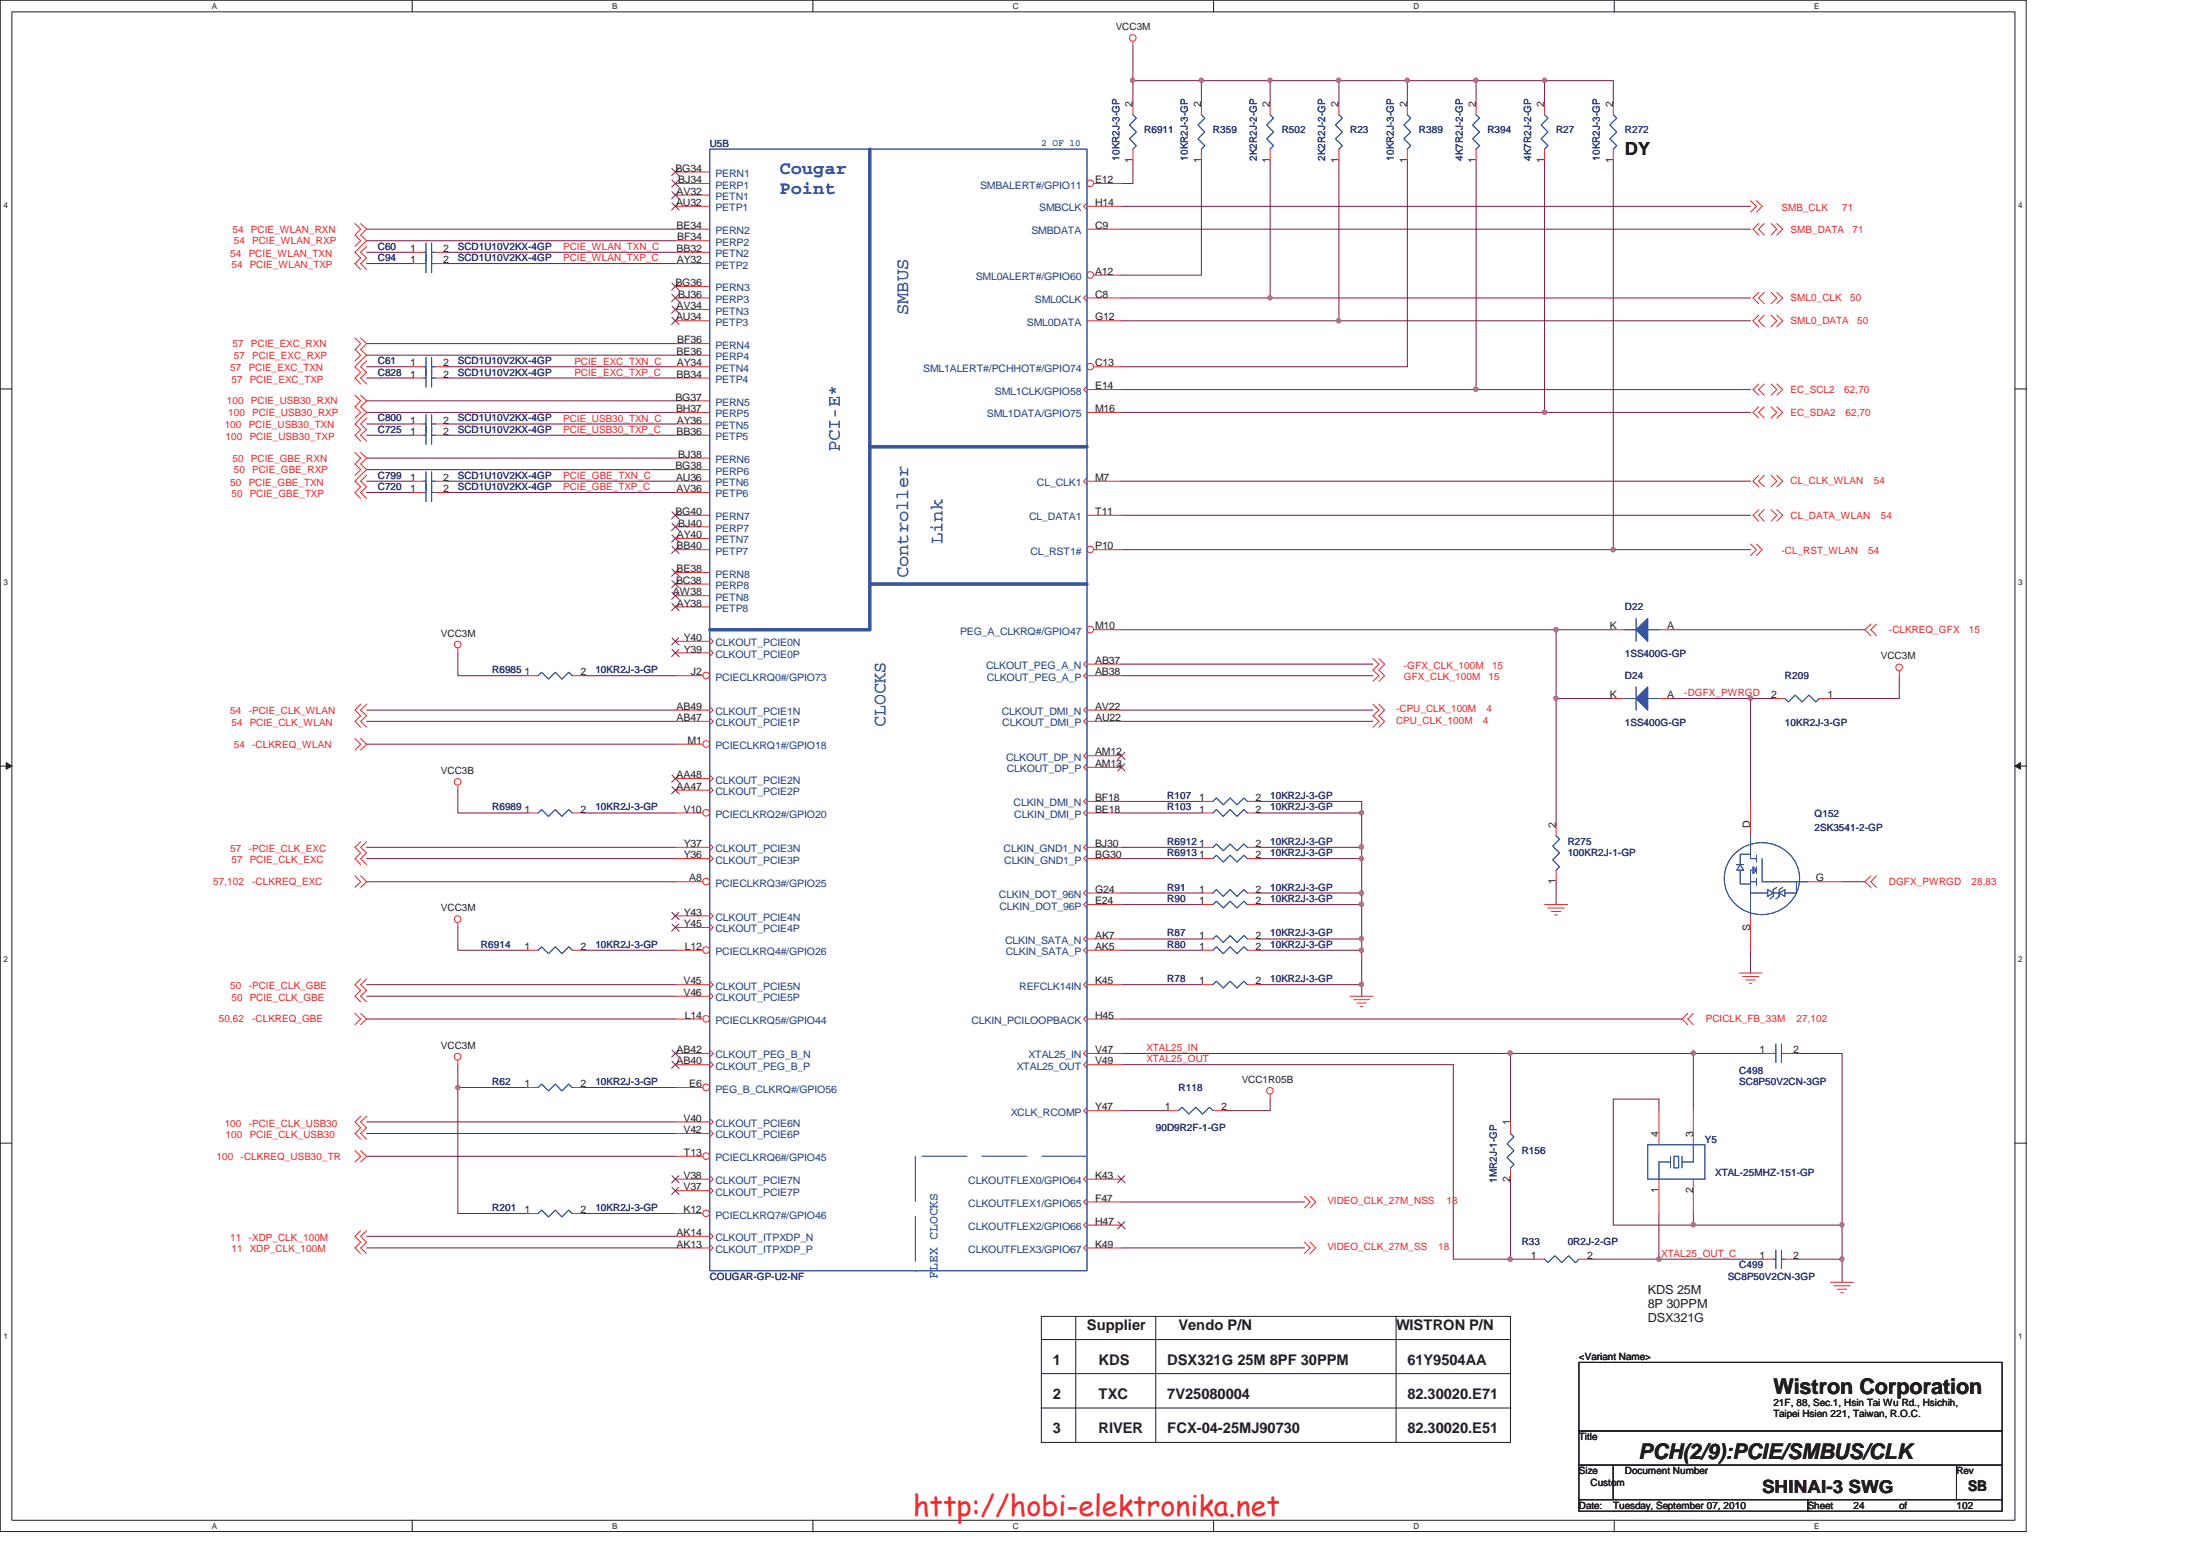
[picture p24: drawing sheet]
<svg xmlns="http://www.w3.org/2000/svg" width="297mm" height="210mm" viewBox="0 0 297 210" stroke-linecap="round" stroke-linejoin="round" font-family="sans-serif">
<defs><g id="words">
<text font-size="3.9" fill="#ed2024" x="123.7" y="205.2">http://hobi-elektronika.net</text>
<g font-size="2.9" fill="#231f20">
<text x="240.2" y="188.7">Wistron Corporation</text>
<text x="222" y="197.5">PCH(2/9):PCIE/SMBUS/CLK</text>
</g>
<g font-size="2.5" fill="#3a53a4">
<text x="105.6" y="23.6">Cougar</text>
<text x="105.6" y="26.3">Point</text>
<text x="123" y="42.7" transform="rotate(-90 123 42.7)">SMBUS</text>
<text x="113.7" y="61.3" transform="rotate(-90 113.7 61.3)">PCI-E*</text>
<text x="127.7" y="73.7" transform="rotate(-90 127.7 73.7)">Link</text>
<text x="123" y="78.3" transform="rotate(-90 123 78.3)">Controller</text>
<text x="119.9" y="98.5" transform="rotate(-90 119.9 98.5)">CLOCKS</text>
</g>
<g font-size="2.5" fill="#231f20">
<text x="220.1" y="21">DY</text>
<text x="238.7" y="202.2">SHINAI-3 SWG</text>
</g>
<g font-size="2" fill="#231f20">
<text x="142.6" y="184.7">1</text>
<text x="147.2" y="180.1">Supplier</text>
<text x="148.8" y="184.7">KDS</text>
<text x="158.1" y="184.7">DSX321G 25M 8PF 30PPM</text>
<text x="159.6" y="180.1">Vendo P/N</text>
<text x="189.1" y="180.1">WISTRON P/N</text>
<text x="190.6" y="184.7">61Y9504AA</text>
<text x="142.6" y="189.4">2</text>
<text x="148.8" y="189.4">TXC</text>
<text x="158.1" y="189.4">7V25080004</text>
<text x="190.6" y="189.4">82.30020.E71</text>
<text x="142.6" y="194.1">3</text>
<text x="148.8" y="194.1">RIVER</text>
<text x="158.1" y="194.1">FCX-04-25MJ90730</text>
<text x="190.6" y="194.1">82.30020.E51</text>
<text x="266.6" y="201.8">SB</text>
</g>
<text font-size="1.7" fill="#3a53a4" x="127" y="173.1" transform="rotate(-90 127 173.1)">FLEX CLOCKS</text>
<g font-size="1.7" fill="#231f20">
<text x="223.2" y="175.1">KDS 25M</text>
<text x="223.2" y="177.1">8P 30PPM</text>
<text x="223.2" y="179">DSX321G</text>
</g>
<g font-size="1.4" fill="#231f20">
<text x="151.1" y="4.1">VCC3M</text>
<text x="153.4" y="14.4" transform="rotate(-90 153.4 14.4)">2</text>
<text x="162.7" y="14.4" transform="rotate(-90 162.7 14.4)">2</text>
<text x="172" y="14.4" transform="rotate(-90 172 14.4)">2</text>
<text x="181.3" y="14.4" transform="rotate(-90 181.3 14.4)">2</text>
<text x="190.6" y="14.4" transform="rotate(-90 190.6 14.4)">2</text>
<text x="199.9" y="14.4" transform="rotate(-90 199.9 14.4)">2</text>
<text x="209.2" y="14.4" transform="rotate(-90 209.2 14.4)">2</text>
<text x="218.5" y="14.4" transform="rotate(-90 218.5 14.4)">2</text>
<text x="91.5" y="23.2">BG34</text>
<text x="153.4" y="22.1" transform="rotate(-90 153.4 22.1)">1</text>
<text x="162.7" y="22.1" transform="rotate(-90 162.7 22.1)">1</text>
<text x="172" y="22.1" transform="rotate(-90 172 22.1)">1</text>
<text x="181.3" y="22.1" transform="rotate(-90 181.3 22.1)">1</text>
<text x="190.6" y="22.1" transform="rotate(-90 190.6 22.1)">1</text>
<text x="199.9" y="22.1" transform="rotate(-90 199.9 22.1)">1</text>
<text x="209.2" y="22.1" transform="rotate(-90 209.2 22.1)">1</text>
<text x="218.5" y="22.1" transform="rotate(-90 218.5 22.1)">1</text>
<text x="91.6" y="27.9">AU32</text>
<text x="91.6" y="26.4">AV32</text>
<text x="91.9" y="24.8">BJ34</text>
<text x="148.3" y="24.8">E12</text>
<text x="148.3" y="27.9">H14</text>
<text x="55.5" y="34.1">1</text>
<text x="55.5" y="35.6">1</text>
<text x="60" y="34.1">2</text>
<text x="60" y="35.6">2</text>
<text x="91.6" y="31">BE34</text>
<text x="91.6" y="34.1">BB32</text>
<text x="91.7" y="35.6">AY32</text>
<text x="91.7" y="32.6">BF34</text>
<text x="148.3" y="31">C9</text>
<text x="91.5" y="38.7">BG36</text>
<text x="91.6" y="41.9">AV34</text>
<text x="91.9" y="40.3">BJ36</text>
<text x="148.3" y="37.2">A12</text>
<text x="148.3" y="40.3">C8</text>
<text x="91.6" y="43.4">AU34</text>
<text x="91.7" y="46.5">BF36</text>
<text x="148.3" y="43.4">G12</text>
<text x="55.5" y="51.1">1</text>
<text x="55.5" y="49.6">1</text>
<text x="60" y="51.1">2</text>
<text x="60" y="49.6">2</text>
<text x="91.6" y="48">BE36</text>
<text x="91.6" y="51.1">BB34</text>
<text x="91.7" y="49.6">AY34</text>
<text x="148.3" y="49.6">C13</text>
<text x="148.3" y="52.7">E14</text>
<text x="55.5" y="58.9">1</text>
<text x="55.5" y="57.4">1</text>
<text x="60" y="58.9">2</text>
<text x="60" y="57.4">2</text>
<text x="91.5" y="54.2">BG37</text>
<text x="91.6" y="55.8">BH37</text>
<text x="91.6" y="58.9">BB36</text>
<text x="91.7" y="57.4">AY36</text>
<text x="148.3" y="55.8">M16</text>
<text x="55.5" y="65.1">1</text>
<text x="60" y="65.1">2</text>
<text x="91.5" y="63.5">BG38</text>
<text x="91.6" y="65.1">AU36</text>
<text x="91.9" y="62">BJ38</text>
<text x="148.3" y="65.1">M7</text>
<text x="55.5" y="66.6">1</text>
<text x="60" y="66.6">2</text>
<text x="91.5" y="69.7">BG40</text>
<text x="91.6" y="66.6">AV36</text>
<text x="91.9" y="71.3">BJ40</text>
<text x="148.3" y="69.7">T11</text>
<text x="91.6" y="77.5">BE38</text>
<text x="91.6" y="74.4">BB40</text>
<text x="91.7" y="72.9">AY40</text>
<text x="148.3" y="74.4">P10</text>
<text x="91.1" y="80.6">AW38</text>
<text x="91.6" y="79">BC38</text>
<text x="91.7" y="82.1">AY38</text>
<text x="59.7" y="86.2">VCC3M</text>
<text x="92.6" y="86.8">Y40</text>
<text x="92.6" y="88.3">Y39</text>
<text x="148.3" y="85.2">M10</text>
<text x="148.3" y="89.9">AB37</text>
<text x="218.1" y="85.2">K</text>
<text x="225.8" y="85.2">A</text>
<text x="254.8" y="89.3">VCC3M</text>
<text x="71" y="91.4">1</text>
<text x="78.6" y="91.4">2</text>
<text x="93.6" y="91.4">J2</text>
<text x="148.3" y="91.4">AB38</text>
<text x="218.1" y="94.5">K</text>
<text x="225.8" y="94.5">A</text>
<text x="239.9" y="94.5">2</text>
<text x="247.5" y="94.5">1</text>
<text x="91.6" y="96.1">AB49</text>
<text x="91.6" y="97.6">AB47</text>
<text x="93.1" y="100.7">M1</text>
<text x="148.3" y="97.6">AU22</text>
<text x="148.3" y="96.1">AV22</text>
<text x="59.7" y="104.8">VCC3B</text>
<text x="91.6" y="105.4">AA48</text>
<text x="91.6" y="106.9">AA47</text>
<text x="148.3" y="103.8">AM13</text>
<text x="148.3" y="102.3">AM12</text>
<text x="71" y="110">1</text>
<text x="78.6" y="110">2</text>
<text x="92.6" y="110">V10</text>
<text x="148.3" y="110">BE18</text>
<text x="148.3" y="108.5">BF18</text>
<text x="162.4" y="110">1</text>
<text x="162.4" y="108.5">1</text>
<text x="170" y="110">2</text>
<text x="170" y="108.5">2</text>
<text x="210.7" y="112.1" transform="rotate(-90 210.7 112.1)">2</text>
<text x="237.1" y="112.1" transform="rotate(-90 237.1 112.1)">D</text>
<text x="92.6" y="114.7">Y37</text>
<text x="92.6" y="116.2">Y36</text>
<text x="93.3" y="119.3">A8</text>
<text x="148.3" y="114.7">BJ30</text>
<text x="148.3" y="116.2">BG30</text>
<text x="162.4" y="114.7">1</text>
<text x="162.4" y="116.2">1</text>
<text x="170" y="114.7">2</text>
<text x="170" y="116.2">2</text>
<text x="210.7" y="119.7" transform="rotate(-90 210.7 119.7)">1</text>
<text x="246" y="119.3">G</text>
<text x="59.7" y="123.4">VCC3M</text>
<text x="92.6" y="123.9">Y43</text>
<text x="92.6" y="125.5">Y45</text>
<text x="148.3" y="122.4">E24</text>
<text x="148.3" y="120.9">G24</text>
<text x="162.4" y="122.4">1</text>
<text x="162.4" y="120.9">1</text>
<text x="170" y="122.4">2</text>
<text x="170" y="120.9">2</text>
<text x="71" y="128.6">1</text>
<text x="78.6" y="128.6">2</text>
<text x="92.7" y="128.6">L12</text>
<text x="148.3" y="128.6">AK5</text>
<text x="148.3" y="127.1">AK7</text>
<text x="162.4" y="127.1">1</text>
<text x="162.4" y="128.6">1</text>
<text x="170" y="127.1">2</text>
<text x="170" y="128.6">2</text>
<text x="237.1" y="126.1" transform="rotate(-90 237.1 126.1)">S</text>
<text x="92.6" y="133.3">V45</text>
<text x="92.6" y="134.8">V46</text>
<text x="92.7" y="137.9">L14</text>
<text x="148.3" y="133.3">K45</text>
<text x="148.3" y="137.9">H45</text>
<text x="162.4" y="133.3">1</text>
<text x="170" y="133.3">2</text>
<text x="59.7" y="142">VCC3M</text>
<text x="91.6" y="142.6">AB42</text>
<text x="148.3" y="142.6">V47</text>
<text x="238.3" y="142.6">1</text>
<text x="242.9" y="142.6">2</text>
<text x="71" y="147.2">1</text>
<text x="78.6" y="147.2">2</text>
<text x="91.6" y="144.1">AB40</text>
<text x="93.3" y="147.2">E6</text>
<text x="148.3" y="144.1">V49</text>
<text x="168.2" y="146.6">VCC1R05B</text>
<text x="92.6" y="151.8">V40</text>
<text x="92.6" y="153.4">V42</text>
<text x="148.3" y="150.3">Y47</text>
<text x="157.8" y="150.3">1</text>
<text x="165.4" y="150.3">2</text>
<text x="204.6" y="152.4" transform="rotate(-90 204.6 152.4)">1</text>
<text x="224.7" y="153.9" transform="rotate(-90 224.7 153.9)">4</text>
<text x="229.3" y="153.9" transform="rotate(-90 229.3 153.9)">3</text>
<text x="92.6" y="159.6">V38</text>
<text x="92.6" y="161.2">V37</text>
<text x="92.6" y="156.5">T13</text>
<text x="148.3" y="159.6">K43</text>
<text x="204.6" y="160" transform="rotate(-90 204.6 160)">2</text>
<text x="224.7" y="161.5" transform="rotate(-90 224.7 161.5)">1</text>
<text x="229.3" y="161.5" transform="rotate(-90 229.3 161.5)">2</text>
<text x="71" y="164.2">1</text>
<text x="78.6" y="164.2">2</text>
<text x="91.6" y="167.3">AK14</text>
<text x="92.6" y="164.3">K12</text>
<text x="148.3" y="162.7">F47</text>
<text x="148.3" y="165.8">H47</text>
<text x="91.6" y="168.9">AK13</text>
<text x="148.3" y="168.9">K49</text>
<text x="207.3" y="170.4">1</text>
<text x="215" y="170.4">2</text>
<text x="238.3" y="170.4">1</text>
<text x="242.9" y="170.4">2</text>
<text x="213.9" y="184.1">&lt;Variant Name&gt;</text>
<text x="240.2" y="190.3">21F, 88, Sec.1, Hsin Tai Wu Rd., Hsichih,</text>
<text x="240.2" y="191.9">Taipei Hsien 221, Taiwan, R.O.C.</text>
<text x="213.9" y="194.9">Title</text>
<text x="213.9" y="199.6">Size</text>
<text x="215.4" y="201.2">Custom</text>
<text x="220.1" y="199.6">Document Number</text>
<text x="265" y="199.6">Rev</text>
<text x="213.9" y="204.3">Date:</text>
<text x="218.5" y="204.3">Tuesday, September 07, 2010</text>
<text x="244.9" y="204.3">Sheet</text>
<text x="251.1" y="204.3">24</text>
<text x="257.3" y="204.3">of</text>
<text x="265" y="204.3">102</text>
</g>
<g font-size="1.4" fill="#2d2d72">
<text x="96.1" y="19.9">U5B</text>
<text x="151.6" y="21.8" transform="rotate(-90 151.6 21.8)">10KR2J-3-GP</text>
<text x="155" y="18">R6911</text>
<text x="160.9" y="21.8" transform="rotate(-90 160.9 21.8)">10KR2J-3-GP</text>
<text x="164.3" y="18">R359</text>
<text x="170.2" y="21.8" transform="rotate(-90 170.2 21.8)">2K2R2J-2-GP</text>
<text x="173.6" y="18">R502</text>
<text x="179.5" y="21.8" transform="rotate(-90 179.5 21.8)">2K2R2J-2-GP</text>
<text x="182.9" y="18">R23</text>
<text x="188.8" y="21.8" transform="rotate(-90 188.8 21.8)">10KR2J-3-GP</text>
<text x="192.2" y="18">R389</text>
<text x="198.1" y="21.8" transform="rotate(-90 198.1 21.8)">4K7R2J-2-GP</text>
<text x="201.5" y="18">R394</text>
<text x="207.4" y="21.8" transform="rotate(-90 207.4 21.8)">4K7R2J-2-GP</text>
<text x="210.8" y="18">R27</text>
<text x="216.7" y="21.8" transform="rotate(-90 216.7 21.8)">10KR2J-3-GP</text>
<text x="220.1" y="18">R272</text>
<text x="51.2" y="33.8">C60</text>
<text x="51.2" y="35.4">C94</text>
<text x="62" y="33.8">SCD1U10V2KX-4GP</text>
<text x="62" y="35.4">SCD1U10V2KX-4GP</text>
<text x="51.2" y="50.9">C828</text>
<text x="51.2" y="49.3">C61</text>
<text x="62" y="50.9">SCD1U10V2KX-4GP</text>
<text x="62" y="49.3">SCD1U10V2KX-4GP</text>
<text x="51.2" y="58.6">C725</text>
<text x="51.2" y="57.1">C800</text>
<text x="62" y="58.6">SCD1U10V2KX-4GP</text>
<text x="62" y="57.1">SCD1U10V2KX-4GP</text>
<text x="51.2" y="64.8">C799</text>
<text x="62" y="64.8">SCD1U10V2KX-4GP</text>
<text x="51.2" y="66.4">C720</text>
<text x="62" y="66.4">SCD1U10V2KX-4GP</text>
<text x="220.1" y="82.6">D22</text>
<text x="220.1" y="89">1SS400G-GP</text>
<text x="66.7" y="91.1">R6985</text>
<text x="80.6" y="91.1">10KR2J-3-GP</text>
<text x="220.1" y="91.9">D24</text>
<text x="241.8" y="91.9">R209</text>
<text x="220.1" y="98.3">1SS400G-GP</text>
<text x="241.8" y="98.3">10KR2J-3-GP</text>
<text x="66.7" y="109.7">R6989</text>
<text x="80.6" y="109.7">10KR2J-3-GP</text>
<text x="158.1" y="109.7">R103</text>
<text x="158.1" y="108.2">R107</text>
<text x="172" y="109.7">10KR2J-3-GP</text>
<text x="172" y="108.2">10KR2J-3-GP</text>
<text x="245.8" y="110.7">Q152</text>
<text x="245.8" y="112.5">2SK3541-2-GP</text>
<text x="158.1" y="114.4">R6912</text>
<text x="158.1" y="115.9">R6913</text>
<text x="172" y="114.4">10KR2J-3-GP</text>
<text x="172" y="115.9">10KR2J-3-GP</text>
<text x="212.3" y="114.4">R275</text>
<text x="212.3" y="115.9">100KR2J-1-GP</text>
<text x="158.1" y="122.1">R90</text>
<text x="158.1" y="120.6">R91</text>
<text x="172" y="122.1">10KR2J-3-GP</text>
<text x="172" y="120.6">10KR2J-3-GP</text>
<text x="65.1" y="128.4">R6914</text>
<text x="80.6" y="128.4">10KR2J-3-GP</text>
<text x="158.1" y="126.8">R87</text>
<text x="158.1" y="128.4">R80</text>
<text x="172" y="126.8">10KR2J-3-GP</text>
<text x="172" y="128.4">10KR2J-3-GP</text>
<text x="158.1" y="133">R78</text>
<text x="172" y="133">10KR2J-3-GP</text>
<text x="66.7" y="146.9">R62</text>
<text x="80.6" y="146.9">10KR2J-3-GP</text>
<text x="159.6" y="147.7">R118</text>
<text x="235.6" y="145.4">C498</text>
<text x="235.6" y="146.9">SC8P50V2CN-3GP</text>
<text x="156.5" y="153.1">90D9R2F-1-GP</text>
<text x="230.9" y="154.7">Y5</text>
<text x="202.7" y="160.1" transform="rotate(-90 202.7 160.1)">1MR2J-1-GP</text>
<text x="206.1" y="156.2">R156</text>
<text x="232.3" y="159.2">XTAL-25MHZ-151-GP</text>
<text x="66.7" y="164">R201</text>
<text x="80.6" y="164">10KR2J-3-GP</text>
<text x="96.1" y="173.3">COUGAR-GP-U2-NF</text>
<text x="206.1" y="168.6">R33</text>
<text x="212.3" y="168.6">0R2J-2-GP</text>
<text x="234" y="173.3">SC8P50V2CN-3GP</text>
<text x="235.6" y="171.7">C499</text>
</g>
<g font-size="1.4" fill="#1d437e">
<text x="96.9" y="24">PERN1</text>
<text x="96.9" y="25.5">PERP1</text>
<text x="96.9" y="27.1">PETN1</text>
<text x="96.9" y="28.6">PETP1</text>
<text x="132.8" y="25.5">SMBALERT#/GPIO11</text>
<text x="140.8" y="28.6">SMBCLK</text>
<text x="96.9" y="31.7">PERN2</text>
<text x="96.9" y="33.3">PERP2</text>
<text x="96.9" y="34.8">PETN2</text>
<text x="139.7" y="31.7">SMBDATA</text>
<text x="96.9" y="39.5">PERN3</text>
<text x="96.9" y="41">PERP3</text>
<text x="96.9" y="36.4">PETP2</text>
<text x="132.2" y="37.9">SML0ALERT#/GPIO60</text>
<text x="140.2" y="41">SML0CLK</text>
<text x="96.9" y="47.2">PERN4</text>
<text x="96.9" y="42.6">PETN3</text>
<text x="96.9" y="44.1">PETP3</text>
<text x="139.1" y="44.1">SML0DATA</text>
<text x="96.9" y="48.8">PERP4</text>
<text x="96.9" y="50.3">PETN4</text>
<text x="96.9" y="51.9">PETP4</text>
<text x="125" y="50.3">SML1ALERT#/PCHHOT#/GPIO74</text>
<text x="134.7" y="53.4">SML1CLK/GPIO58</text>
<text x="96.9" y="54.9">PERN5</text>
<text x="96.9" y="56.5">PERP5</text>
<text x="96.9" y="58.1">PETN5</text>
<text x="96.9" y="59.6">PETP5</text>
<text x="133.7" y="56.5">SML1DATA/GPIO75</text>
<text x="96.9" y="62.7">PERN6</text>
<text x="96.9" y="64.3">PERP6</text>
<text x="96.9" y="65.8">PETN6</text>
<text x="140.5" y="65.8">CL_CLK1</text>
<text x="96.9" y="70.4">PERN7</text>
<text x="96.9" y="67.3">PETP6</text>
<text x="139.4" y="70.4">CL_DATA1</text>
<text x="96.9" y="72">PERP7</text>
<text x="96.9" y="73.6">PETN7</text>
<text x="96.9" y="75.1">PETP7</text>
<text x="139.6" y="75.1">CL_RST1#</text>
<text x="96.9" y="78.2">PERN8</text>
<text x="96.9" y="79.8">PERP8</text>
<text x="96.9" y="81.3">PETN8</text>
<text x="96.9" y="82.8">PETP8</text>
<text x="96.9" y="87.5">CLKOUT_PCIE0N</text>
<text x="96.9" y="89.1">CLKOUT_PCIE0P</text>
<text x="130" y="85.9">PEG_A_CLKRQ#/GPIO47</text>
<text x="96.9" y="92.2">PCIECLKRQ0#/GPIO73</text>
<text x="133.6" y="90.6">CLKOUT_PEG_A_N</text>
<text x="133.6" y="92.2">CLKOUT_PEG_A_P</text>
<text x="96.9" y="96.8">CLKOUT_PCIE1N</text>
<text x="96.9" y="98.3">CLKOUT_PCIE1P</text>
<text x="96.9" y="101.4">PCIECLKRQ1#/GPIO18</text>
<text x="135.7" y="96.8">CLKOUT_DMI_N</text>
<text x="135.8" y="98.3">CLKOUT_DMI_P</text>
<text x="96.9" y="106.1">CLKOUT_PCIE2N</text>
<text x="96.9" y="107.7">CLKOUT_PCIE2P</text>
<text x="136.3" y="103">CLKOUT_DP_N</text>
<text x="136.4" y="104.6">CLKOUT_DP_P</text>
<text x="96.9" y="110.7">PCIECLKRQ2#/GPIO20</text>
<text x="137.3" y="109.2">CLKIN_DMI_N</text>
<text x="137.4" y="110.7">CLKIN_DMI_P</text>
<text x="96.9" y="115.4">CLKOUT_PCIE3N</text>
<text x="96.9" y="116.9">CLKOUT_PCIE3P</text>
<text x="135.9" y="115.4">CLKIN_GND1_N</text>
<text x="136" y="116.9">CLKIN_GND1_P</text>
<text x="96.9" y="124.7">CLKOUT_PCIE4N</text>
<text x="96.9" y="120.1">PCIECLKRQ3#/GPIO25</text>
<text x="135.3" y="121.6">CLKIN_DOT_96N</text>
<text x="135.4" y="123.1">CLKIN_DOT_96P</text>
<text x="96.9" y="126.2">CLKOUT_PCIE4P</text>
<text x="96.9" y="129.3">PCIECLKRQ4#/GPIO26</text>
<text x="136.1" y="127.8">CLKIN_SATA_N</text>
<text x="136.2" y="129.3">CLKIN_SATA_P</text>
<text x="96.9" y="134">CLKOUT_PCIE5N</text>
<text x="96.9" y="135.5">CLKOUT_PCIE5P</text>
<text x="138" y="134">REFCLK14IN</text>
<text x="96.9" y="138.6">PCIECLKRQ5#/GPIO44</text>
<text x="96.9" y="143.3">CLKOUT_PEG_B_N</text>
<text x="131.6" y="138.6">CLKIN_PCILOOPBACK</text>
<text x="139.3" y="143.3">XTAL25_IN</text>
<text x="96.9" y="147.9">PEG_B_CLKRQ#/GPIO56</text>
<text x="96.9" y="144.8">CLKOUT_PEG_B_P</text>
<text x="137.7" y="144.8">XTAL25_OUT</text>
<text x="96.9" y="152.6">CLKOUT_PCIE6N</text>
<text x="96.9" y="154.1">CLKOUT_PCIE6P</text>
<text x="136.9" y="151">XCLK_RCOMP</text>
<text x="96.9" y="160.3">CLKOUT_PCIE7N</text>
<text x="96.9" y="161.9">CLKOUT_PCIE7P</text>
<text x="96.9" y="157.2">PCIECLKRQ6#/GPIO45</text>
<text x="131.1" y="160.3">CLKOUTFLEX0/GPIO64</text>
<text x="96.9" y="165">PCIECLKRQ7#/GPIO46</text>
<text x="131.1" y="163.4">CLKOUTFLEX1/GPIO65</text>
<text x="131.1" y="166.5">CLKOUTFLEX2/GPIO66</text>
<text x="96.9" y="168.1">CLKOUT_ITPXDP_N</text>
<text x="96.9" y="169.6">CLKOUT_ITPXDP_P</text>
<text x="131.1" y="169.6">CLKOUTFLEX3/GPIO67</text>
</g>
<text font-size="1.4" fill="#3a53a4" x="141.1" y="19.8">2 OF 10</text>
<g font-size="1.4" fill="#ec2426">
<text x="241.3" y="28.6">SMB_CLK</text>
<text x="249.5" y="28.6">71</text>
<text x="31.2" y="34.8">54</text>
<text x="31.5" y="31.5">54</text>
<text x="31.7" y="33.1">54</text>
<text x="33.7" y="34.8">PCIE_WLAN_TXN</text>
<text x="34" y="31.5">PCIE_WLAN_RXN</text>
<text x="34.2" y="33.1">PCIE_WLAN_RXP</text>
<text x="76.3" y="35.4">PCIE_WLAN_TXP_C</text>
<text x="76.3" y="33.9">PCIE_WLAN_TXN_C</text>
<text x="242.5" y="31.5">SMB_DATA</text>
<text x="250.9" y="31.5">71</text>
<text x="31.4" y="36.3">54 PCIE_WLAN_TXP</text>
<text x="242.5" y="40.8">SML0_CLK</text>
<text x="250.6" y="40.8">50</text>
<text x="31.5" y="47">57</text>
<text x="34" y="47">PCIE_EXC_RXN</text>
<text x="242.5" y="43.9">SML0_DATA</text>
<text x="251.5" y="43.9">50</text>
<text x="31.2" y="50.2">57</text>
<text x="31.4" y="51.8">57 PCIE_EXC_TXP</text>
<text x="31.7" y="48.6">57</text>
<text x="33.7" y="50.2">PCIE_EXC_TXN</text>
<text x="34.2" y="48.6">PCIE_EXC_RXP</text>
<text x="77.8" y="50.9">PCIE_EXC_TXP_C</text>
<text x="77.8" y="49.4">PCIE_EXC_TXN_C</text>
<text x="242.5" y="53.2">EC_SCL2</text>
<text x="249.8" y="53.2">62,70</text>
<text x="30.4" y="58">100</text>
<text x="30.6" y="59.6">100</text>
<text x="30.7" y="54.7">100</text>
<text x="30.9" y="56.3">100</text>
<text x="33.7" y="58">PCIE_USB30_TXN</text>
<text x="33.8" y="59.6">PCIE_USB30_TXP</text>
<text x="34" y="54.7">PCIE_USB30_RXN</text>
<text x="34.2" y="56.3">PCIE_USB30_RXP</text>
<text x="76.3" y="58.6">PCIE_USB30_TXP_C</text>
<text x="76.3" y="57.1">PCIE_USB30_TXN_C</text>
<text x="242.5" y="56.3">EC_SDA2</text>
<text x="250" y="56.3">62,70</text>
<text x="31.2" y="65.7">50</text>
<text x="31.5" y="62.5">50</text>
<text x="31.7" y="64">50</text>
<text x="33.7" y="65.7">PCIE_GBE_TXN</text>
<text x="34" y="62.5">PCIE_GBE_RXN</text>
<text x="34.2" y="64">PCIE_GBE_RXP</text>
<text x="76.3" y="64.9">PCIE_GBE_TXN_C</text>
<text x="242.5" y="65.6">CL_CLK_WLAN</text>
<text x="253.8" y="65.6">54</text>
<text x="31.4" y="67.3">50 PCIE_GBE_TXP</text>
<text x="76.3" y="66.4">PCIE_GBE_TXP_C</text>
<text x="242.5" y="70.2">CL_DATA_WLAN</text>
<text x="254.8" y="70.2">54</text>
<text x="241.3" y="75.1">-CL_RST_WLAN</text>
<text x="253.1" y="75.1">54</text>
<text x="255.9" y="85.7">-CLKREQ_GFX</text>
<text x="266.7" y="85.7">15</text>
<text x="190.2" y="92.1">GFX_CLK_100M</text>
<text x="190.2" y="90.5">-GFX_CLK_100M</text>
<text x="201.6" y="92.1">15</text>
<text x="202.1" y="90.5">15</text>
<text x="228.1" y="94.3">-DGFX_PWRGD</text>
<text x="31.2" y="96.7">54</text>
<text x="31.4" y="98.3">54 PCIE_CLK_WLAN</text>
<text x="31.7" y="101.2">54</text>
<text x="33.7" y="96.7">-PCIE_CLK_WLAN</text>
<text x="34.2" y="101.2">-CLKREQ_WLAN</text>
<text x="189.1" y="98">CPU_CLK_100M</text>
<text x="189.1" y="96.4">-CPU_CLK_100M</text>
<text x="200.9" y="98">4</text>
<text x="201.3" y="96.4">4</text>
<text x="28.9" y="119.8">57,102</text>
<text x="31.2" y="115.3">57</text>
<text x="31.4" y="116.9">57 PCIE_CLK_EXC</text>
<text x="33.7" y="115.3">-PCIE_CLK_EXC</text>
<text x="34.2" y="119.8">-CLKREQ_EXC</text>
<text x="255.9" y="119.8">DGFX_PWRGD</text>
<text x="267" y="119.8">28,83</text>
<text x="31.2" y="133.9">50</text>
<text x="31.4" y="135.5">50 PCIE_CLK_GBE</text>
<text x="33.7" y="133.9">-PCIE_CLK_GBE</text>
<text x="29.6" y="138.4">50,62</text>
<text x="34.2" y="138.4">-CLKREQ_GBE</text>
<text x="155.3" y="143.8">XTAL25_OUT</text>
<text x="155.3" y="142.3">XTAL25_IN</text>
<text x="231.1" y="138.4">PCICLK_FB_33M</text>
<text x="243.3" y="138.4">27,102</text>
<text x="30.4" y="152.5">100</text>
<text x="30.6" y="154">100</text>
<text x="33.7" y="152.5">-PCIE_CLK_USB30</text>
<text x="33.8" y="154">PCIE_CLK_USB30</text>
<text x="29.3" y="157">100</text>
<text x="32.6" y="157">-CLKREQ_USB30_TR</text>
<text x="179.8" y="163">VIDEO_CLK_27M_NSS</text>
<text x="195.9" y="163">18</text>
<text x="31.2" y="168">11</text>
<text x="31.4" y="169.5">11 XDP_CLK_100M</text>
<text x="33.7" y="168">-XDP_CLK_100M</text>
<text x="179.8" y="169.2">VIDEO_CLK_27M_SS</text>
<text x="194.8" y="169.2">18</text>
<text x="225" y="170.2">XTAL25_OUT_C</text>
</g>
<g font-size="1.1" fill="#231f20">
<text x="28.7" y="1.2">A</text>
<text x="82.9" y="1.2">B</text>
<text x="137.2" y="1.2">C</text>
<text x="191.5" y="1.2">D</text>
<text x="245.7" y="1.2">E</text>
<text x=".5" y="28.1">4</text>
<text x="273.3" y="28.1">4</text>
<text x=".5" y="79.2">3</text>
<text x="273.3" y="79.2">3</text>
<text x=".5" y="130.2">2</text>
<text x="273.3" y="130.2">2</text>
<text x=".5" y="181.3">1</text>
<text x="273.3" y="181.3">1</text>
<text x="28.7" y="207">A</text>
<text x="82.9" y="207">B</text>
<text x="137.2" y="207">C</text>
<text x="191.5" y="207">D</text>
<text x="245.7" y="207">E</text>
</g>
</g></defs>
<path d="M0 0h274.4v207.3h-274.4zM1.6 1.6h271.3v204.2h-271.3z" fill="none" stroke="#231f20" stroke-width=".14"/>
<g fill="#fff">
<path d="M28.7 .3h.7v1.1h-.7z"/>
<path d="M28.7 206h.7v1.2h-.7z"/>
</g>
<path d="M55.8 0v1.6M55.8 205.8v1.6" fill="none" stroke="#231f20" stroke-width=".14"/>
<g fill="#fff">
<path d="M82.9 .3h.7v1.1h-.7z"/>
<path d="M82.9 206h.7v1.2h-.7z"/>
</g>
<path d="M110.1 0v1.6M110.1 205.8v1.6" fill="none" stroke="#231f20" stroke-width=".14"/>
<g fill="#fff">
<path d="M137.2 .3h.8v1.1h-.8z"/>
<path d="M137.2 206h.8v1.2h-.8z"/>
</g>
<path d="M164.4 0v1.6M164.4 205.8v1.6" fill="none" stroke="#231f20" stroke-width=".14"/>
<g fill="#fff">
<path d="M191.5 .3h.7v1.1h-.7z"/>
<path d="M191.5 206h.7v1.2h-.7z"/>
</g>
<path d="M218.6 0v1.6M218.6 205.8v1.6" fill="none" stroke="#231f20" stroke-width=".14"/>
<g fill="#fff">
<path d="M245.7 .3h.8v1.1h-.8z"/>
<path d="M245.7 206h.8v1.2h-.8z"/>
<path d="M.5 27.1h.6v1.2h-.6z"/>
<path d="M273.3 27.1h.6v1.2h-.6z"/>
<path d="M.5 78.2h.6v1.2h-.6z"/>
<path d="M273.3 78.2h.6v1.2h-.6z"/>
</g>
<path d="M0 52.7h1.6M272.9 52.7h1.6" fill="none" stroke="#231f20" stroke-width=".14"/>
<g fill="#fff">
<path d="M.5 129.2h.6v1.2h-.6z"/>
<path d="M273.3 129.2h.6v1.2h-.6z"/>
</g>
<path d="M0 103.7h1.6M272.9 103.7h1.6" fill="none" stroke="#231f20" stroke-width=".14"/>
<path d="M.8 103.2l.8 .5-.8 .4z" fill="#231f20"/>
<path d="M.8 103.2l.8 .5-.8 .4z" fill="none" stroke="#231f20" stroke-width=".14"/>
<path d="M272.9 103.7l.8-.5v.9z" fill="#231f20"/>
<path d="M272.9 103.7l.8-.5v.9z" fill="none" stroke="#231f20" stroke-width=".14"/>
<g fill="#fff">
<path d="M.5 180.3h.6v1.2h-.6z"/>
<path d="M273.3 180.3h.6v1.2h-.6z"/>
</g>
<path d="M0 154.8h1.6M272.9 154.8h1.6" fill="none" stroke="#231f20" stroke-width=".14"/>
<g fill="none" stroke="#7f1542" stroke-width=".14">
<path d="M49.7 49.7h6.1M49.7 51.2h6.1M49.7 46.5h41.8M49.7 48.1h41.8M60.5 49.7h31M60.5 51.2h31M49.7 65.1h6.1M49.7 66.7h6.1M49.7 62h41.8M49.7 63.6h41.8M60.5 65.1h31M60.5 66.7h31"/>
<path d="M49.7 97.7h41.8M49.7 96.1h41.8M49.7 100.7h41.8M49.7 114.7h41.8M49.7 116.2h41.8M49.7 119.4h41.8M49.7 133.3h41.8M49.7 134.9h41.8M49.7 138h41.8M62 144.1v3.1h9.3M62 147.2v17.1M79.1 147.2h12.4"/>
<path d="M79.1 164.3h12.4"/>
</g>
<circle cx="62" cy="147.2" r=".3" fill="#b8529f"/>
<circle cx="62" cy="147.2" r=".3" fill="none" stroke="#b8529f" stroke-width=".14"/>
<path d="M62 88.4v3.1h9.3M79.1 91.5h12.4M151.9 150.4h6.2M172 148.8v1.6h-6.1M204.6 142.6v9.3M204.6 159.6v10.9M49.7 167.4h41.8M49.7 168.9h41.8M62 164.3h9.3M151.9 168.9h24.8M151.9 162.7h24.8" fill="none" stroke="#7f1542" stroke-width=".14"/>
<circle cx="204.6" cy="170.5" r=".3" fill="#b8529f"/>
<circle cx="204.6" cy="170.5" r=".3" fill="none" stroke="#b8529f" stroke-width=".14"/>
<path d="M229.4 142.6h9.3" fill="none" stroke="#7f1542" stroke-width=".14"/>
<circle cx="229.4" cy="142.6" r=".3" fill="#b8529f"/>
<circle cx="229.4" cy="142.6" r=".3" fill="none" stroke="#b8529f" stroke-width=".14"/>
<path d="M151.9 144.1h44.9v26.4h10.9M151.9 142.6h52.7M224.7 170.5h14" fill="none" stroke="#7f1542" stroke-width=".14"/>
<circle cx="224.7" cy="170.5" r=".3" fill="#b8529f"/>
<circle cx="224.7" cy="170.5" r=".3" fill="none" stroke="#b8529f" stroke-width=".14"/>
<path d="M249.5 170.5v3.1" fill="none" stroke="#7f1542" stroke-width=".14"/>
<circle cx="249.5" cy="170.5" r=".29" fill="#b8529f"/>
<circle cx="249.5" cy="170.5" r=".29" fill="none" stroke="#b8529f" stroke-width=".14"/>
<path d="M204.6 142.6h24.8M224.7 164.3v6.2" fill="none" stroke="#7f1542" stroke-width=".14"/>
<circle cx="204.6" cy="142.6" r=".3" fill="#b8529f"/>
<circle cx="204.6" cy="142.6" r=".3" fill="none" stroke="#b8529f" stroke-width=".14"/>
<path d="M229.4 142.6v7.8M243.3 142.6h6.2v23.3h-31v-17.1h6.2M229.4 164.3v1.6M243.3 170.5h6.2" fill="none" stroke="#7f1542" stroke-width=".14"/>
<circle cx="249.5" cy="165.8" r=".29" fill="#b8529f"/>
<circle cx="249.5" cy="165.8" r=".29" fill="none" stroke="#b8529f" stroke-width=".14"/>
<circle cx="229.4" cy="165.8" r=".3" fill="#b8529f"/>
<circle cx="229.4" cy="165.8" r=".3" fill="none" stroke="#b8529f" stroke-width=".14"/>
<path d="M151.9 114.7h10.8M151.9 116.2h10.8M151.9 138h75.9M151.9 120.9h10.8M151.9 122.5h10.8M151.9 127.1h10.8M151.9 128.6h10.8M151.9 133.3h10.8M170.5 128.6h13.9M249.5 165.9v4.6" fill="none" stroke="#7f1542" stroke-width=".14"/>
<circle cx="184.4" cy="128.6" r=".3" fill="#b8529f"/>
<circle cx="184.4" cy="128.6" r=".3" fill="none" stroke="#b8529f" stroke-width=".14"/>
<path d="M170.5 127.1h13.9M170.5 122.5h13.9M170.5 120.9h13.9" fill="none" stroke="#7f1542" stroke-width=".14"/>
<circle cx="184.4" cy="120.9" r=".3" fill="#b8529f"/>
<circle cx="184.4" cy="120.9" r=".3" fill="none" stroke="#b8529f" stroke-width=".14"/>
<path d="M170.5 116.2h13.9" fill="none" stroke="#7f1542" stroke-width=".14"/>
<circle cx="184.4" cy="116.2" r=".3" fill="#b8529f"/>
<circle cx="184.4" cy="116.2" r=".3" fill="none" stroke="#b8529f" stroke-width=".14"/>
<path d="M170.5 114.7h13.9" fill="none" stroke="#7f1542" stroke-width=".14"/>
<circle cx="184.4" cy="114.7" r=".3" fill="#b8529f"/>
<circle cx="184.4" cy="114.7" r=".3" fill="none" stroke="#b8529f" stroke-width=".14"/>
<path d="M170.5 110.1h13.9" fill="none" stroke="#7f1542" stroke-width=".14"/>
<circle cx="184.4" cy="110" r=".29" fill="#b8529f"/>
<circle cx="184.4" cy="110" r=".29" fill="none" stroke="#b8529f" stroke-width=".14"/>
<path d="M170.5 108.5h13.9M184.4 133.3v1.6" fill="none" stroke="#7f1542" stroke-width=".14"/>
<circle cx="184.4" cy="133.3" r=".29" fill="#b8529f"/>
<circle cx="184.4" cy="133.3" r=".29" fill="none" stroke="#b8529f" stroke-width=".14"/>
<path d="M184.4 114.7v1.5M184.4 120.9v6.2" fill="none" stroke="#7f1542" stroke-width=".14"/>
<circle cx="184.4" cy="122.4" r=".3" fill="#b8529f"/>
<circle cx="184.4" cy="122.4" r=".3" fill="none" stroke="#b8529f" stroke-width=".14"/>
<path d="M153.5 6.3v4.6M209.2 10.9h9.3v3.1M218.5 21.8v52.6h-66.6M151.9 52.7h48M151.9 43.4h29.5M151.9 55.8h57.3M151.9 97.7h34.1M151.9 96.1h34.1M151.9 89.9h34.1M151.9 91.5h34.1" fill="none" stroke="#7f1542" stroke-width=".14"/>
<circle cx="218.5" cy="74.4" r=".29" fill="#b8529f"/>
<circle cx="218.5" cy="74.4" r=".29" fill="none" stroke="#b8529f" stroke-width=".14"/>
<path d="M209.2 21.8v34" fill="none" stroke="#7f1542" stroke-width=".14"/>
<circle cx="209.2" cy="55.8" r=".29" fill="#b8529f"/>
<circle cx="209.2" cy="55.8" r=".29" fill="none" stroke="#b8529f" stroke-width=".14"/>
<path d="M199.9 21.8v30.9h37.2M209.2 55.8h27.9" fill="none" stroke="#7f1542" stroke-width=".14"/>
<circle cx="199.9" cy="52.7" r=".3" fill="#b8529f"/>
<circle cx="199.9" cy="52.7" r=".3" fill="none" stroke="#b8529f" stroke-width=".14"/>
<path d="M181.4 21.8v21.6h55.7M190.6 21.8v27.9h-38.7" fill="none" stroke="#7f1542" stroke-width=".14"/>
<circle cx="181.3" cy="43.4" r=".3" fill="#b8529f"/>
<circle cx="181.3" cy="43.4" r=".3" fill="none" stroke="#b8529f" stroke-width=".14"/>
<path d="M199.9 10.9h9.3M151.9 27.9h85.2M151.9 31h85.2M153.5 21.8v3h-1.6M162.7 21.8v15.4h-10.8M172 40.3h65.1M151.9 65.1h85.2M151.9 69.8h85.2M218.5 74.4h18.6" fill="none" stroke="#7f1542" stroke-width=".14"/>
<circle cx="209.2" cy="10.9" r=".3" fill="#b8529f"/>
<circle cx="209.2" cy="10.9" r=".3" fill="none" stroke="#b8529f" stroke-width=".14"/>
<circle cx="199.9" cy="10.9" r=".3" fill="#b8529f"/>
<circle cx="199.9" cy="10.9" r=".3" fill="none" stroke="#b8529f" stroke-width=".14"/>
<path d="M153.5 14v-3.1h9.2v3.1M209.2 10.9v3.1" fill="none" stroke="#7f1542" stroke-width=".14"/>
<circle cx="153.4" cy="10.9" r=".3" fill="#b8529f"/>
<circle cx="153.4" cy="10.9" r=".3" fill="none" stroke="#b8529f" stroke-width=".14"/>
<path d="M162.7 10.9h9.3v3.1" fill="none" stroke="#7f1542" stroke-width=".14"/>
<circle cx="162.7" cy="10.9" r=".3" fill="#b8529f"/>
<circle cx="162.7" cy="10.9" r=".3" fill="none" stroke="#b8529f" stroke-width=".14"/>
<path d="M172 10.9h9.4v3.1" fill="none" stroke="#7f1542" stroke-width=".14"/>
<circle cx="172" cy="10.9" r=".29" fill="#b8529f"/>
<circle cx="172" cy="10.9" r=".29" fill="none" stroke="#b8529f" stroke-width=".14"/>
<path d="M181.4 10.9h9.2v3.1" fill="none" stroke="#7f1542" stroke-width=".14"/>
<circle cx="181.3" cy="10.9" r=".3" fill="#b8529f"/>
<circle cx="181.3" cy="10.9" r=".3" fill="none" stroke="#b8529f" stroke-width=".14"/>
<path d="M190.6 10.9h9.3v3.1" fill="none" stroke="#7f1542" stroke-width=".14"/>
<circle cx="190.6" cy="10.9" r=".3" fill="#b8529f"/>
<circle cx="190.6" cy="10.9" r=".3" fill="none" stroke="#b8529f" stroke-width=".14"/>
<path d="M172 21.8v18.5" fill="none" stroke="#7f1542" stroke-width=".14"/>
<circle cx="172" cy="40.3" r=".29" fill="#b8529f"/>
<circle cx="172" cy="40.3" r=".29" fill="none" stroke="#b8529f" stroke-width=".14"/>
<path d="M151.9 40.3h20.1M184.4 108.5v1.6M184.4 116.2v4.7M184.4 127.1v1.5M215.4 170.5h9.3" fill="none" stroke="#7f1542" stroke-width=".14"/>
<circle cx="184.4" cy="127.1" r=".3" fill="#b8529f"/>
<circle cx="184.4" cy="127.1" r=".3" fill="none" stroke="#b8529f" stroke-width=".14"/>
<path d="M151.9 85.3h58.9M224.7 148.8v1.6" fill="none" stroke="#7f1542" stroke-width=".14"/>
<circle cx="210.7" cy="85.3" r=".29" fill="#b8529f"/>
<circle cx="210.7" cy="85.3" r=".29" fill="none" stroke="#b8529f" stroke-width=".14"/>
<path d="M226.3 85.3h26.3M237.1 94.6v13.9M249.5 119.4h3.1M237.1 128.6v3.1" fill="none" stroke="#7f1542" stroke-width=".14"/>
<circle cx="237.1" cy="94.5" r=".29" fill="#b8529f"/>
<circle cx="237.1" cy="94.5" r=".29" fill="none" stroke="#b8529f" stroke-width=".14"/>
<path d="M210.8 94.6v17M218.5 85.3h-7.7v9.3h7.7M226.3 94.6h13.9" fill="none" stroke="#7f1542" stroke-width=".14"/>
<circle cx="210.7" cy="94.5" r=".29" fill="#b8529f"/>
<circle cx="210.7" cy="94.5" r=".29" fill="none" stroke="#b8529f" stroke-width=".14"/>
<g fill="none" stroke="#7f1542" stroke-width=".14">
<path d="M49.7 34.2h6.1M49.7 35.7h6.1M49.7 31h41.8M49.7 32.6h41.8M60.5 34.2h31M60.5 35.7h31M49.7 57.4h6.1M49.7 58.9h6.1M49.7 54.3h41.8M49.7 55.8h41.8M60.5 58.9h31M60.5 57.4h31"/>
<path d="M257.3 91.5v3.1h-9.4M62 107v3.1h9.3M79.1 110.1h12.4M151.9 108.5h10.8M151.9 110.1h10.8M184.4 110.1v4.6M210.8 119.4v3.1M62 125.6v3h9.3M79.1 128.6h12.4M184.4 128.6v4.7h-13.9M49.7 156.5h41.8M49.7 153.5h41.8"/>
<path d="M49.7 151.9h41.8"/>
</g>
<g fill="none" stroke="#ec2426" stroke-width=".14">
<path d="M153.5 14v1.5M153.5 5.6v.7M172 14v1.5M181.4 14v1.5M209.2 14v1.5M48.1 30.3l.7 .7-.7 .8 .7 .8-.7 .8M48.8 30.3l.9 .7-.9 .8 .9 .8-1.6 1.6 .7 .7-.7 .8 .7 .8M49.7 33.4l-.9 .8 .9 .7-.9 .8 .9 .8M55.8 34.2h1.6M58.9 34.2h1.6M153.5 20.2v1.6M172 20.2v1.6"/>
<path d="M181.4 20.2v1.6M209.2 20.2v1.6M237.1 27.2l.8 .7-.8 .8M237.9 27.2l.8 .7-.8 .8M238.2 30.3l-.8 .7 .8 .8M238.2 39.6l-.8 .7 .8 .8M239 30.3l-.8 .7 .8 .8M239 39.6l-.8 .7 .8 .8M239.9 30.3l.8 .7-.8 .8M239.9 39.6l.8 .7-.8 .8M240.7 30.3l.8 .7-.8 .8M240.7 39.6l.8 .7-.8 .8"/>
<path d="M48.1 45.8l.7 .7-.7 .8 .7 .8-.7 .7M48.1 53.5l.7 .8-.7 .8 .7 .7-.7 .8M48.8 45.8l.9 .7-.9 .8 .9 .8-1.6 1.6 .7 .7-.7 .8 .7 .8M48.8 53.5l.9 .8-.9 .8 .9 .7-1.6 1.6 .7 .8-.7 .7 .7 .8M49.7 48.8l-.9 .9 .9 .7-.9 .8 .9 .8M49.7 56.6l-.9 .8 .9 .8-.9 .7 .9 .8M55.8 51.2h1.6M55.8 58.9h1.6M58.9 51.2h1.6M58.9 58.9h1.6M238.2 42.7l-.8 .7 .8 .8M238.2 55.1l-.8 .7 .8 .8"/>
<path d="M238.2 52l-.8 .7 .8 .8M239 42.7l-.8 .7 .8 .8M239 55.1l-.8 .7 .8 .8M239 52l-.8 .7 .8 .8M239.9 42.7l.8 .7-.8 .8M239.9 55.1l.8 .7-.8 .8M239.9 52l.8 .7-.8 .8M240.7 42.7l.8 .7-.8 .8M240.7 55.1l.8 .7-.8 .8M240.7 52l.8 .7-.8 .8M48.1 61.3l.7 .7-.7 .8 .7 .8-.7 .7M48.8 61.3l.9 .7-.9 .8 .9 .8-1.6 1.5 .7 .8-.7 .8 .7 .8"/>
<path d="M49.7 64.3l-.9 .8 .9 .8-.9 .8 .9 .8M55.8 66.7h1.6M58.9 66.7h1.6M237.1 73.7l.8 .7-.8 .8M237.9 73.7l.8 .7-.8 .8M238.2 69l-.8 .8 .8 .8M238.2 64.3l-.8 .8 .8 .8M239 69l-.8 .8 .8 .8M239 64.3l-.8 .8 .8 .8M239.9 69l.8 .8-.8 .8M239.9 64.3l.8 .8-.8 .8M240.7 69l.8 .8-.8 .8"/>
<path d="M240.7 64.3l.8 .8-.8 .8M48.1 100l.7 .7-.7 .9M48.8 95.3l-.7 .8 .7 .8-.7 .8 .7 .8M48.8 100l.9 .7-.9 .9M49.7 95.3l-.9 .8 .9 .8-.9 .8 .9 .8M62 87.8v.6M186 95.3l.8 .8-.8 .8 .8 .8-.8 .8M186 89.2l.8 .7-.8 .8 .8 .8-.8 .7M186.8 95.3l.7 .8-.7 .8 .7 .8-.7 .8M186.8 89.2l.7 .7-.7 .8 .7 .8-.7 .7M218.5 94.6h1.6M224.7 94.6h1.6"/>
<path d="M253.4 84.5l-.8 .8 .8 .8M254.2 84.5l-.8 .8 .8 .8M257.3 90.8v.7M48.1 118.6l.7 .8-.7 .7M48.8 114l-.7 .7 .7 .8-.7 .7 .7 .8M48.8 118.6l.9 .8-.9 .7M49.7 114l-.9 .7 .9 .8-.9 .7 .9 .8M62 106.3v.7M71.3 110.1h1.6M77.5 110.1h1.6M162.7 114.7h1.6M168.9 114.7h1.6"/>
<path d="M210.8 111.6v1.6M210.8 117.8v1.6M237.1 108.5v4.7M244.9 119.4h4.6M253.4 118.6l-.8 .8 .8 .7M254.2 118.6l-.8 .8 .8 .7M48.1 137.2l.7 .8-.7 .7M48.8 132.5l-.7 .8 .7 .8-.7 .8 .7 .7M48.8 137.2l.9 .8-.9 .7M49.7 132.5l-.9 .8 .9 .8-.9 .8 .9 .7M62 124.9v.7M162.7 122.5h1.6"/>
<path d="M162.7 127.1h1.6M168.9 122.5h1.6M168.9 127.1h1.6M182.9 134.9h3.1M183.3 135.3h2.2M183.8 135.8h1.2M184.3 136.3h.3M209.2 122.5h3.1M209.7 122.9h2.2M210.1 123.4h1.3M210.6 123.9h.3M228.6 137.2l-.8 .8 .8 .7"/>
<path d="M229.4 137.2l-.8 .8 .8 .7M235.6 131.7h3.1M236 132.2h2.2M236.5 132.7h1.2M237 133.1h.3M237.1 124v4.6M48.1 155.8l.7 .7-.7 .8M48.8 151.1l-.7 .8 .7 .8-.7 .8 .7 .7M48.8 155.8l.9 .7-.9 .8M49.7 151.1l-.9 .8 .9 .8-.9 .8 .9 .7M62 143.5v.6M172 148.2v.6"/>
<path d="M204.6 151.9v1.6M204.6 158.1v1.5M224.7 150.4v4.6M224.7 159.6v4.7M229.4 150.4v4.6M229.4 159.6v4.7M238.7 142.6h1.5M241.8 142.6h1.5M48.8 166.6l-.7 .8 .7 .8-.7 .7 .7 .8M49.7 166.6l-.9 .8 .9 .8-.9 .7 .9 .8M176.7 168.2l.8 .7-.8 .8M176.7 162l.8 .7-.8 .8"/>
<path d="M177.5 168.2l.7 .7-.7 .8M177.5 162l.7 .7-.7 .8M207.7 170.5h1.5M213.9 170.5h1.5M247.9 173.6h3.2M248.4 174.1h2.2M248.9 174.5h1.2M249.3 175h.4"/>
<circle cx="153.4" cy="5.1" r=".45"/>
<circle cx="62" cy="87.3" r=".45"/>
<circle cx="257.2" cy="90.4" r=".45"/>
<circle cx="62" cy="105.8" r=".45"/>
<circle cx="62" cy="124.4" r=".45"/>
<circle cx="62" cy="143.1" r=".45"/>
<circle cx="172" cy="147.7" r=".45"/>
</g>
<g fill="none" stroke="#231f20" stroke-width=".14">
<path d="M141.1 178.2h63.5v17.1h-63.5zM145.7 178.2v17.1M156.5 178.2v17.1M189.1 178.2v17.1M141.1 186h63.5M141.1 190.6h63.5M141.1 181.4h63.5M213.9 184.4h57.3v9.3h-57.3zM213.9 193.7h57.3v4.7h-57.3zM213.9 198.4h4.6v4.6h-4.6zM218.5 198.4h46.5v4.6h-46.5zM265 198.4h6.2v4.6h-6.2z"/>
<path d="M213.9 203h31v1.6h-31zM244.9 203h26.3v1.6h-26.3z"/>
</g>
<g fill="none" stroke="#3a53a4" stroke-width=".14">
<path d="M153.5 15.5l.4 .5-.9 .9 .9 1-.9 .9 .9 .9-.4 .5M172 15.5l.5 .5-.9 .9 .9 1-.9 .9 .9 .9-.5 .5M181.4 15.5l.4 .5-.9 .9 .9 1-.9 .9 .9 .9-.4 .5M209.2 15.5l.5 .5-1 .9 1 1-1 .9 1 .9-.5 .5M57.4 34.2h.3M57.7 32.9v2.5M58.5 34.2h.4M58.5 32.9v2.5M57.4 51.2h.3M57.4 58.9h.3M57.7 49.9v2.5M57.7 57.7v2.5"/>
<path d="M58.5 51.2h.4M58.5 58.9h.4M58.5 49.9v2.5M58.5 57.7v2.5M57.4 66.7h.3M57.7 65.4v2.5M58.5 66.7h.4M58.5 65.4v2.5M72.9 110.1l.5-.5 .9 .9 .9-.9 .9 .9 .9-.9 .5 .5M164.3 114.7l.5-.4 .9 .9 .9-.9 1 .9 .9-.9 .4 .4M210.8 113.2l.4 .4-.9 1 .9 .9-.9 .9 .9 .9-.4 .5M234.7 115.8a5.2 5.2 0 0 1 5.6-1.5 5.2 5.2 0 0 1 3.5 4.7 5.1 5.1 0 0 1-5.1 4.8 5.1 5.1 0 0 1-5.2-4.8 4.7 4.7 0 0 1 1.2-3.2z"/>
<path d="M235.7 117.8v1.9h1.4M235.7 117l.5 .8h-1zM237.1 115.7h-1.4v1.3h-.5h1M237.1 113.2v3h.8M237.4 117.3l.5 .5-.5 .5zM237.9 119.4h-.8v4.6M237.9 117.8h-.8v1.6M237.9 115.8v.9M237.9 117.3v1M237.9 118.9v.9M238.7 116.2v3.2h1.5M240.1 119.4h4.8"/>
<path d="M243.3 119.4v1.5h-1.5M164.3 122.5l.5-.5 .9 .9 .9-.9 1 .9 .9-.9 .4 .5M164.3 127.1l.5-.4 .9 .9 .9-.9 1 .9 .9-.9 .4 .4M237.1 120.9h2.3M239.4 120.4l.8 .5-.8 .5zM240.7 120.1l-.5 .3M241 120.9l.8-.5v1zM241 121.4l-.5 .3M241.5 120.1l-.5 .3v1v-.5h-.8v-.5v1l-.5 .3M204.6 153.5l.5 .4-1 1 1 .9-1 .9 1 .9-.5 .5M223.2 155h7.7v4.6h-7.7zM226.3 156.5v1.6"/>
<path d="M226.3 157.3h-1.6v2.3M226.7 156.5h.7v1.6h-.7zM227.8 156.5v1.6M229.4 155v2.3h-1.6M240.2 142.6h.3M240.5 141.3v2.5M241.3 141.3v2.5M241.3 142.6h.5M209.2 170.5l.5 .4 .9-.9 .9 .9 1-.9 .9 .9 .5-.4"/>
</g>
<path d="M221.6 94.6l1.6-1.6v3.1z" fill="#3a53a4"/>
<path d="M220.1 94.6h1.5M221.6 93v3.1M221.6 94.6l1.6-1.6v3.1zM223.2 94.6h1.5" fill="none" stroke="#3a53a4" stroke-width=".14"/>
<path d="M221.6 94.6l1.6-1.6v3.1z" fill="#3a53a4"/>
<g fill="none" stroke="#3a53a4" stroke-width=".14">
<path d="M190.6 15.5l.5 .5-.9 .9 .9 1-.9 .9 .9 .9-.5 .5M57.4 35.7h.3M57.7 34.5v2.4M58.5 35.7h.4M58.5 34.5v2.4M57.4 49.7h.3M57.7 48.4v2.5M58.5 49.7h.4M58.5 48.4v2.5M220.1 94.6h1.5M221.6 93v3.1M221.6 94.6l1.6-1.6v3.1z"/>
<path d="M223.2 94.6h1.5M241.8 94.6l.4 .4 1-.9 .9 .9 .9-.9 1 .9 .4-.4M164.3 116.2l.5-.4 .9 .9 .9-.9 1 .9 .9-.9 .4 .4M164.3 110.1l.5-.5 .9 .9 .9-.9 1 .9 .9-.9 .4 .5M164.3 108.5l.5-.5 .9 1 .9-1 1 1 .9-1 .4 .5M72.9 128.6l.5-.4 .9 .9 .9-.9 .9 .9 .9-.9 .5 .4M164.3 133.3l.5-.5 .9 1 .9-1 1 1 .9-1 .4 .5M164.3 120.9l.5-.5 .9 1 .9-1 1 1 .9-1 .4 .5M240.2 170.5h.3M240.5 169.2v2.5M241.3 169.2v2.5M241.3 170.5h.5"/>
</g>
<g fill="none" stroke="#ec2426" stroke-width=".14">
<path d="M190.6 14v1.5M55.8 35.7h1.6M58.9 35.7h1.6M91.5 35.7h4.6M91.5 23.3h4.6M91.5 24.8h4.6M91.5 31h4.6M91.5 32.6h4.6M91.5 38.8h4.6M91.5 26.4h4.6M91.5 27.9h4.6M91.5 34.2h4.6"/>
<path d="M190.6 20.2v1.6M55.8 49.7h1.6M58.9 49.7h1.6M91.5 49.7h4.6M91.5 40.3h4.6M91.5 46.5h4.6M91.5 48.1h4.6M91.5 54.3h4.6M91.5 55.8h4.6M91.5 41.9h4.6M91.5 43.4h4.6M91.5 51.2h4.6"/>
<path d="M91.5 57.4h4.6M91.5 58.9h4.6M91.5 62h4.6M91.5 63.6h4.6M91.5 69.8h4.6M91.5 71.3h4.6M91.5 77.5h4.6M91.5 79.1h4.6M91.5 65.1h4.6M91.5 66.7h4.6M91.5 72.9h4.6M91.5 74.4h4.6"/>
<path d="M91.5 80.6h4.6M91.5 82.2h4.6M91.5 86.8h4.6M91.5 88.4h4.6M91.5 96.1h4.6M91.5 97.7h4.6M96.1 86.4l.5 .4-.5 .5M96.1 87.9l.5 .5-.5 .5M96.1 95.7l.5 .4-.5 .5M96.1 97.2l.5 .5-.5 .4M147.2 89.4l-.4 .5 .4 .5M147.2 91l-.4 .5 .4 .4"/>
<path d="M147.2 89.9h4.7M147.2 91.5h4.7M240.2 94.6h1.6M246.4 94.6h1.5M91.5 116.2h4.6M91.5 105.4h4.6M91.5 107h4.6M91.5 114.7h4.6M96.1 104.9l.5 .5-.5 .5M96.1 106.5l.5 .5-.5 .4M96.1 114.3l.5 .4-.5 .5M96.1 115.8l.5 .4-.5 .5"/>
<path d="M147.2 114.3l-.4 .4 .4 .5M147.2 115.8l-.4 .4 .4 .5M147.2 108l-.4 .5 .4 .5M147.2 109.6l-.4 .5 .4 .4M147.2 116.2h4.7M147.2 110.1h4.7M147.2 108.5h4.7M147.2 114.7h4.7M162.7 116.2h1.6M162.7 110.1h1.6M162.7 108.5h1.6M168.9 116.2h1.6"/>
<path d="M168.9 110.1h1.6M168.9 108.5h1.6M71.3 128.6h1.6M77.5 128.6h1.6M91.5 133.3h4.6M91.5 124h4.6M91.5 125.6h4.6M91.5 134.9h4.6M96.1 123.5l.5 .5-.5 .5M96.1 125.1l.5 .5-.5 .4M96.1 132.8l.5 .5-.5 .5M96.1 134.4l.5 .5-.5 .4"/>
<path d="M147.2 120.4l-.4 .5 .4 .5M147.2 122l-.4 .5 .4 .4M147.2 126.7l-.4 .4 .4 .5M147.2 128.2l-.4 .4 .4 .5M147.2 132.8l-.4 .5 .4 .5M147.2 137.5l-.4 .5 .4 .4M147.2 133.3h4.7M147.2 120.9h4.7M147.2 128.6h4.7M147.2 122.5h4.7M147.2 127.1h4.7M147.2 138h4.7"/>
<path d="M162.7 133.3h1.6M162.7 120.9h1.6M168.9 133.3h1.6M168.9 120.9h1.6M147.2 142.2l-.4 .4 .4 .5M147.2 143.7l-.4 .4 .4 .5M147.2 142.6h4.7M147.2 144.1h4.7M238.7 170.5h1.5M241.8 170.5h1.5"/>
</g>
<g fill="none" stroke="#7f431c" stroke-width=".14">
<path d="M91 22.8l1 1M91 24.4l1 1M91 38.3l1 1M91 39.9l1 .9M91 25.9l1 1M91 27.5l1 .9M91.9 22.8l-.9 1M91.9 24.4l-.9 1M91.9 38.3l-.9 1M91.9 39.9l-.9 .9M91.9 25.9l-.9 1M91.9 27.5l-.9 .9"/>
<path d="M91 41.4l1 1M91 43l1 .9M91.9 41.4l-.9 1M91.9 43l-.9 .9M91 69.3l1 1M91 70.9l1 .9M91 77l1 1M91 78.6l1 1M91 72.4l1 1M91 74l1 .9M91.9 69.3l-.9 1M91.9 70.9l-.9 .9"/>
<path d="M91.9 77l-.9 1M91.9 78.6l-.9 1M91.9 72.4l-.9 1M91.9 74l-.9 .9M91 80.2l1 .9M91 81.7l1 1M91 86.4l1 .9M91 87.9l1 1M91.9 80.2l-.9 .9M91.9 81.7l-.9 1M91.9 86.4l-.9 .9M91.9 87.9l-.9 1"/>
<path d="M91 104.9l1 1M91 106.5l1 1M91.9 104.9l-.9 1M91.9 106.5l-.9 1M91 123.5l1 1M91 125.1l1 1M91.9 123.5l-.9 1M91.9 125.1l-.9 1"/>
</g>
<circle cx="147.7" cy="85.2" r=".45" fill="#fff"/>
<g fill="none" stroke="#ec2426" stroke-width=".14">
<path d="M148.2 85.3h3.7"/>
<circle cx="147.7" cy="85.2" r=".45"/>
</g>
<circle cx="95.6" cy="91.5" r=".45" fill="#fff"/>
<g fill="none" stroke="#ec2426" stroke-width=".14">
<path d="M91.5 91.5h3.7"/>
<circle cx="95.6" cy="91.5" r=".45"/>
</g>
<circle cx="95.6" cy="100.7" r=".45" fill="#fff"/>
<g fill="none" stroke="#ec2426" stroke-width=".14">
<path d="M91.5 100.7h3.7"/>
<circle cx="95.6" cy="100.7" r=".45"/>
</g>
<circle cx="95.6" cy="110" r=".45" fill="#fff"/>
<g fill="none" stroke="#ec2426" stroke-width=".14">
<path d="M91.5 110.1h3.7"/>
<circle cx="95.6" cy="110" r=".45"/>
</g>
<circle cx="95.6" cy="119.3" r=".45" fill="#fff"/>
<g fill="none" stroke="#ec2426" stroke-width=".14">
<path d="M91.5 119.4h3.7"/>
<circle cx="95.6" cy="119.3" r=".45"/>
</g>
<circle cx="95.6" cy="128.6" r=".45" fill="#fff"/>
<g fill="none" stroke="#ec2426" stroke-width=".14">
<path d="M91.5 128.6h3.7"/>
<circle cx="95.6" cy="128.6" r=".45"/>
</g>
<circle cx="95.6" cy="137.9" r=".45" fill="#fff"/>
<g fill="none" stroke="#ec2426" stroke-width=".14">
<path d="M147.2 95.7l-.4 .4 .4 .5M147.2 97.2l-.4 .5 .4 .4M147.2 96.1h4.7M147.2 97.7h4.7M91.5 138h3.7M147.2 159.2l-.4 .4 .4 .5M147.2 159.6h4.7M147.2 162.3l-.4 .4 .4 .5M147.2 165.4l-.4 .5 .4 .4M147.2 168.5l-.4 .4 .4 .5M147.2 162.7h4.7M147.2 165.9h4.7"/>
<path d="M147.2 168.9h4.7"/>
<circle cx="95.6" cy="137.9" r=".45"/>
</g>
<path d="M151.4 159.2l1 .9M152.4 159.2l-1 .9M151.4 165.4l1 1M152.4 165.4l-1 1" fill="none" stroke="#7f431c" stroke-width=".14"/>
<circle cx="95.6" cy="147.2" r=".45" fill="#fff"/>
<g fill="none" stroke="#ec2426" stroke-width=".14">
<path d="M147.2 103.4l-.4 .5 .4 .4M147.2 101.9l-.4 .4 .4 .5M147.2 103.9h4.7M147.2 102.3h4.7M91.5 144.1h4.6M91.5 142.6h4.6M91.5 151.9h4.6M91.5 153.5h4.6M91.5 147.2h3.7M96.1 143.7l.5 .4-.5 .5M96.1 142.2l.5 .4-.5 .5M96.1 151.4l.5 .5-.5 .5"/>
<path d="M96.1 153l.5 .5-.5 .4M147.2 149.9l-.4 .5 .4 .4M147.2 150.4h4.7"/>
<circle cx="95.6" cy="147.2" r=".45"/>
</g>
<path d="M151.4 103.4l1 1M151.4 101.9l1 .9M152.4 103.4l-1 1M152.4 101.9l-1 .9M91 143.7l1 .9M91 142.2l1 .9M91.9 143.7l-.9 .9M91.9 142.2l-.9 .9" fill="none" stroke="#7f431c" stroke-width=".14"/>
<circle cx="95.6" cy="164.3" r=".45" fill="#fff"/>
<g fill="none" stroke="#ec2426" stroke-width=".14">
<path d="M91.5 159.6h4.6M96.1 159.2l.5 .4-.5 .5M91.5 161.2h4.6M91.5 167.4h4.6M91.5 168.9h4.6M91.5 164.3h3.7M96.1 160.7l.5 .5-.5 .5M96.1 166.9l.5 .5-.5 .4M96.1 168.5l.5 .4-.5 .5"/>
<circle cx="95.6" cy="164.3" r=".45"/>
</g>
<path d="M91 159.2l1 .9M91.9 159.2l-.9 .9M91 160.7l1 1M91.9 160.7l-.9 1" fill="none" stroke="#7f431c" stroke-width=".14"/>
<circle cx="147.7" cy="24.8" r=".45" fill="#fff"/>
<g fill="none" stroke="#ec2426" stroke-width=".14">
<path d="M147.2 27.5l-.4 .4 .4 .5M147.2 27.9h4.7M147.2 31h4.7M148.2 24.8h3.7"/>
<circle cx="147.7" cy="24.8" r=".45"/>
</g>
<circle cx="147.7" cy="37.2" r=".45" fill="#fff"/>
<g fill="none" stroke="#ec2426" stroke-width=".14">
<path d="M147.2 39.9l-.4 .4 .4 .5M148.2 37.2h3.7M147.2 40.3h4.7M147.2 43.4h4.7"/>
<circle cx="147.7" cy="37.2" r=".45"/>
</g>
<circle cx="147.7" cy="49.6" r=".45" fill="#fff"/>
<g fill="none" stroke="#ec2426" stroke-width=".14">
<path d="M147.2 52.3l-.4 .4 .4 .5M147.2 52.7h4.7M147.2 55.8h4.7M148.2 49.7h3.7M147.2 64.7l-.4 .4 .4 .5M147.2 65.1h4.7M147.2 69.8h4.7"/>
<circle cx="147.7" cy="49.6" r=".45"/>
</g>
<circle cx="147.7" cy="74.4" r=".45" fill="#fff"/>
<g fill="none" stroke="#ec2426" stroke-width=".14">
<path d="M148.2 74.4h3.7"/>
<circle cx="147.7" cy="74.4" r=".45"/>
</g>
<circle cx="95.6" cy="156.5" r=".45" fill="#fff"/>
<g fill="none" stroke="#ec2426" stroke-width=".14">
<path d="M218.5 14v1.5M218.5 20.2v1.6M55.8 65.1h1.6M58.9 65.1h1.6M218.5 85.3h1.6M224.7 85.3h1.6M162.7 128.6h1.6M168.9 128.6h1.6M91.5 156.5h3.7"/>
<circle cx="95.6" cy="156.5" r=".45"/>
</g>
<path d="M218.5 15.5l.5 .5-.9 .9 .9 1-.9 .9 .9 .9-.5 .5M96.1 20.2h51.1v151.8h-51.1zM57.4 65.1h.3M57.7 63.9v2.5M58.5 65.1h.4M58.5 63.9v2.5M164.3 128.6l.5-.4 .9 .9 .9-.9 1 .9 .9-.9 .4 .4" fill="none" stroke="#3a53a4" stroke-width=".14"/>
<path d="M117.8 20.2v65.1h-21.7M117.8 79.1h29.4M117.8 60.5h29.4" fill="none" stroke="#3a53a4" stroke-width=".42"/>
<path d="M124 156.5h.1M124 156.5v15.5M147.2 156.5h-23.2M124 172h.1" fill="none" stroke="#fff" stroke-width=".14" stroke-dasharray="6.1 2"/>
<path d="M124 156.5h.1M124 156.5v15.5M147.2 156.5h-23.2M124 172h.1" fill="none" stroke="#3a53a4" stroke-width=".14" stroke-dasharray="6.1 2"/>
<path d="M221.6 85.3l1.6-1.6v3.1z" fill="#3a53a4"/>
<path d="M220.1 85.3h1.5M221.6 83.7v3.1M221.6 85.3l1.6-1.6v3.1zM223.2 85.3h1.5" fill="none" stroke="#3a53a4" stroke-width=".14"/>
<path d="M221.6 85.3l1.6-1.6v3.1z" fill="#3a53a4"/>
<g fill="none" stroke="#3a53a4" stroke-width=".14">
<path d="M162.7 15.5l.5 .5-.9 .9 .9 1-.9 .9 .9 .9-.5 .5M199.9 15.5l.5 .5-.9 .9 .9 1-.9 .9 .9 .9-.5 .5M57.4 57.4h.3M57.7 56.1v2.5M58.5 57.4h.4M58.5 56.1v2.5M72.9 91.5l.5-.5 .9 .9 .9-.9 .9 .9 .9-.9 .5 .5M220.1 85.3h1.5M221.6 83.7v3.1M221.6 85.3l1.6-1.6v3.1zM223.2 85.3h1.5M72.9 147.2l.5-.4 .9 .9 .9-.9 .9 .9 .9-.9 .5 .4"/>
<path d="M159.6 150.4l.5-.5 .9 .9 1-.9 .9 .9 .9-.9 .5 .5M72.9 164.3l.5-.5 .9 1 .9-1 .9 1 .9-1 .5 .5"/>
</g>
<g fill="none" stroke="#ec2426" stroke-width=".14">
<path d="M162.7 14v1.5M199.9 14v1.5M162.7 20.2v1.6M199.9 20.2v1.6M55.8 57.4h1.6M58.9 57.4h1.6M71.3 91.5h1.6M77.5 91.5h1.6M71.3 147.2h1.6M77.5 147.2h1.6M158.1 150.4h1.5M164.3 150.4h1.6"/>
<path d="M71.3 164.3h1.6M77.5 164.3h1.6"/>
</g>
<circle cx="62" cy="147.2" r=".3" fill="#b8529f"/>
<circle cx="62" cy="147.2" r=".3" fill="none" stroke="#b8529f" stroke-width=".14"/>
<circle cx="204.6" cy="170.5" r=".3" fill="#b8529f"/>
<circle cx="204.6" cy="170.5" r=".3" fill="none" stroke="#b8529f" stroke-width=".14"/>
<circle cx="229.4" cy="142.6" r=".3" fill="#b8529f"/>
<circle cx="229.4" cy="142.6" r=".3" fill="none" stroke="#b8529f" stroke-width=".14"/>
<circle cx="224.7" cy="170.5" r=".3" fill="#b8529f"/>
<circle cx="224.7" cy="170.5" r=".3" fill="none" stroke="#b8529f" stroke-width=".14"/>
<circle cx="249.5" cy="170.5" r=".29" fill="#b8529f"/>
<circle cx="249.5" cy="170.5" r=".29" fill="none" stroke="#b8529f" stroke-width=".14"/>
<circle cx="204.6" cy="142.6" r=".3" fill="#b8529f"/>
<circle cx="204.6" cy="142.6" r=".3" fill="none" stroke="#b8529f" stroke-width=".14"/>
<circle cx="249.5" cy="165.8" r=".29" fill="#b8529f"/>
<circle cx="249.5" cy="165.8" r=".29" fill="none" stroke="#b8529f" stroke-width=".14"/>
<circle cx="229.4" cy="165.8" r=".3" fill="#b8529f"/>
<circle cx="229.4" cy="165.8" r=".3" fill="none" stroke="#b8529f" stroke-width=".14"/>
<circle cx="184.4" cy="128.6" r=".3" fill="#b8529f"/>
<circle cx="184.4" cy="128.6" r=".3" fill="none" stroke="#b8529f" stroke-width=".14"/>
<circle cx="184.4" cy="120.9" r=".3" fill="#b8529f"/>
<circle cx="184.4" cy="120.9" r=".3" fill="none" stroke="#b8529f" stroke-width=".14"/>
<circle cx="184.4" cy="116.2" r=".3" fill="#b8529f"/>
<circle cx="184.4" cy="116.2" r=".3" fill="none" stroke="#b8529f" stroke-width=".14"/>
<circle cx="184.4" cy="114.7" r=".3" fill="#b8529f"/>
<circle cx="184.4" cy="114.7" r=".3" fill="none" stroke="#b8529f" stroke-width=".14"/>
<circle cx="184.4" cy="110" r=".29" fill="#b8529f"/>
<circle cx="184.4" cy="110" r=".29" fill="none" stroke="#b8529f" stroke-width=".14"/>
<circle cx="184.4" cy="133.3" r=".29" fill="#b8529f"/>
<circle cx="184.4" cy="133.3" r=".29" fill="none" stroke="#b8529f" stroke-width=".14"/>
<circle cx="184.4" cy="122.4" r=".3" fill="#b8529f"/>
<circle cx="184.4" cy="122.4" r=".3" fill="none" stroke="#b8529f" stroke-width=".14"/>
<circle cx="218.5" cy="74.4" r=".29" fill="#b8529f"/>
<circle cx="218.5" cy="74.4" r=".29" fill="none" stroke="#b8529f" stroke-width=".14"/>
<circle cx="209.2" cy="55.8" r=".29" fill="#b8529f"/>
<circle cx="209.2" cy="55.8" r=".29" fill="none" stroke="#b8529f" stroke-width=".14"/>
<circle cx="199.9" cy="52.7" r=".3" fill="#b8529f"/>
<circle cx="199.9" cy="52.7" r=".3" fill="none" stroke="#b8529f" stroke-width=".14"/>
<circle cx="181.3" cy="43.4" r=".3" fill="#b8529f"/>
<circle cx="181.3" cy="43.4" r=".3" fill="none" stroke="#b8529f" stroke-width=".14"/>
<circle cx="209.2" cy="10.9" r=".3" fill="#b8529f"/>
<circle cx="209.2" cy="10.9" r=".3" fill="none" stroke="#b8529f" stroke-width=".14"/>
<circle cx="199.9" cy="10.9" r=".3" fill="#b8529f"/>
<circle cx="199.9" cy="10.9" r=".3" fill="none" stroke="#b8529f" stroke-width=".14"/>
<circle cx="153.4" cy="10.9" r=".3" fill="#b8529f"/>
<circle cx="153.4" cy="10.9" r=".3" fill="none" stroke="#b8529f" stroke-width=".14"/>
<circle cx="162.7" cy="10.9" r=".3" fill="#b8529f"/>
<circle cx="162.7" cy="10.9" r=".3" fill="none" stroke="#b8529f" stroke-width=".14"/>
<circle cx="172" cy="10.9" r=".29" fill="#b8529f"/>
<circle cx="172" cy="10.9" r=".29" fill="none" stroke="#b8529f" stroke-width=".14"/>
<circle cx="181.3" cy="10.9" r=".3" fill="#b8529f"/>
<circle cx="181.3" cy="10.9" r=".3" fill="none" stroke="#b8529f" stroke-width=".14"/>
<circle cx="190.6" cy="10.9" r=".3" fill="#b8529f"/>
<circle cx="190.6" cy="10.9" r=".3" fill="none" stroke="#b8529f" stroke-width=".14"/>
<circle cx="172" cy="40.3" r=".29" fill="#b8529f"/>
<circle cx="172" cy="40.3" r=".29" fill="none" stroke="#b8529f" stroke-width=".14"/>
<circle cx="184.4" cy="127.1" r=".3" fill="#b8529f"/>
<circle cx="184.4" cy="127.1" r=".3" fill="none" stroke="#b8529f" stroke-width=".14"/>
<circle cx="210.7" cy="85.3" r=".29" fill="#b8529f"/>
<circle cx="210.7" cy="85.3" r=".29" fill="none" stroke="#b8529f" stroke-width=".14"/>
<circle cx="237.1" cy="94.5" r=".29" fill="#b8529f"/>
<circle cx="237.1" cy="94.5" r=".29" fill="none" stroke="#b8529f" stroke-width=".14"/>
<circle cx="210.7" cy="94.5" r=".29" fill="#b8529f"/>
<circle cx="210.7" cy="94.5" r=".29" fill="none" stroke="#b8529f" stroke-width=".14"/>
<use href="#words"/>
</svg>
